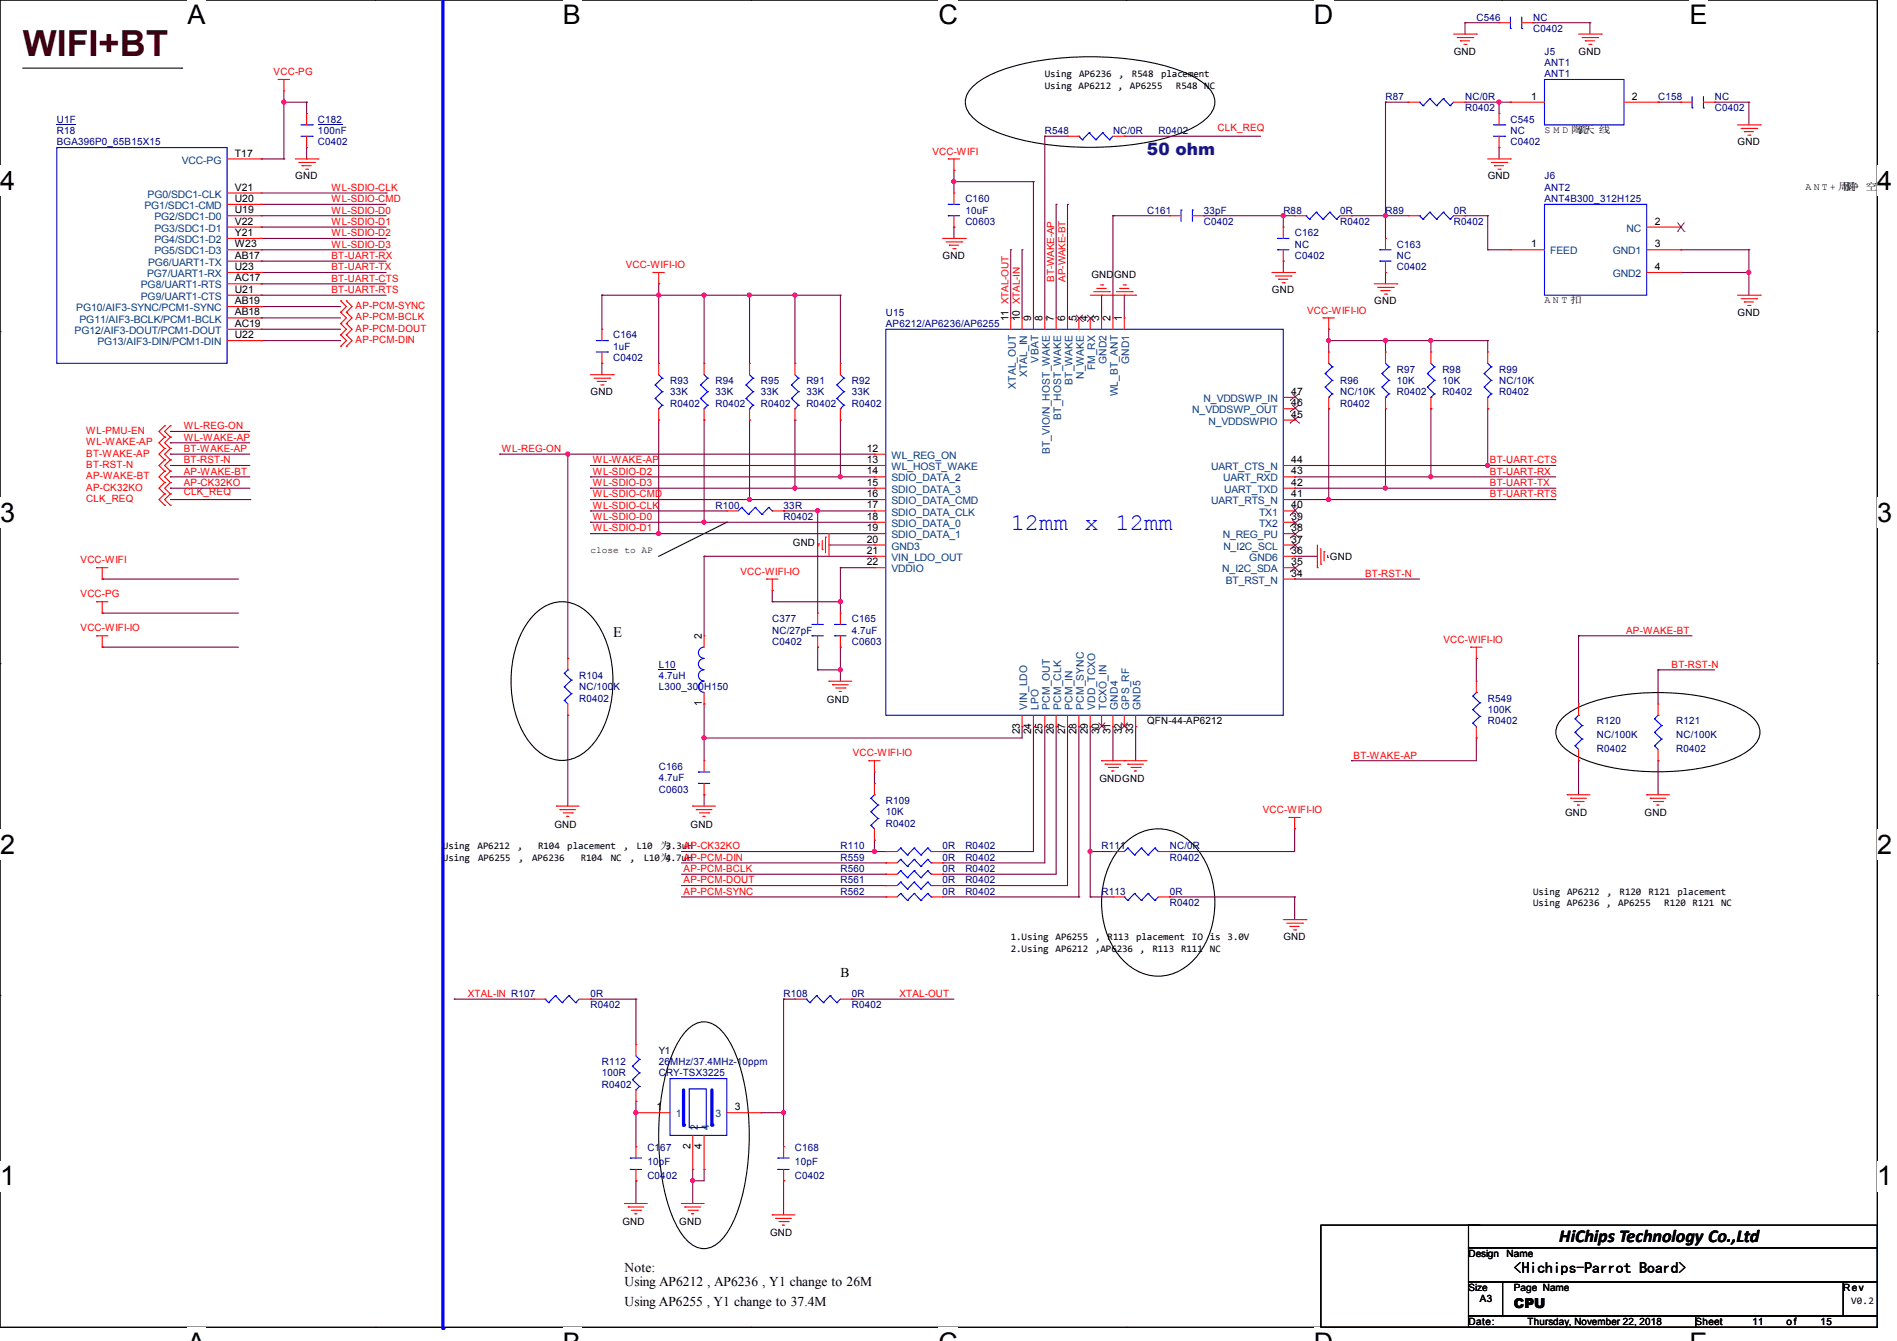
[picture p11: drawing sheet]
<svg xmlns="http://www.w3.org/2000/svg" width="297mm" height="210mm" viewBox="0 0 297 210" stroke-linecap="round" stroke-linejoin="round" font-family="sans-serif">
<defs><g id="words">
<text font-size="5.6" fill="#400000" x="3.6" y="8.8">WIFI+BT</text>
<g font-size="4.2">
<text x="29.4" y="3.8">A</text>
<text x="88.1" y="3.8">B</text>
<text x="146.9" y="3.8">C</text>
<text x="205.7" y="3.8">D</text>
<text x="264.5" y="3.8">E</text>
<text x="0" y="29.8">4</text>
<text x="293.9" y="29.8">4</text>
<text x="0" y="81.7">3</text>
<text x="293.9" y="81.7">3</text>
<text x="0" y="133.7">2</text>
<text x="293.9" y="133.7">2</text>
<text x="0" y="185.6">1</text>
<text x="293.9" y="185.6">1</text>
</g>
<g font-size="3.7" fill="#00f">
<text x="158.2" y="83">12mm x</text>
<text x="174.7" y="83">12mm</text>
</g>
<text font-size="2.8" x="244.1" y="194.6">HiChips Technology Co.,Ltd</text>
<text font-size="2.7" fill="#400080" x="179.6" y="24.3">50 ohm</text>
<text font-size="2.5" x="237" y="199.3">&lt;Hichips-Parrot Board&gt;</text>
<text font-size="2.3" x="96" y="99.8">E</text>
<g font-size="2.1">
<text x="131.6" y="153">B</text>
<text x="97.8" y="199.3">Note:</text>
<text x="97.8" y="201.5">Using AP6212 , AP6236 , Y1 change to 26M</text>
<text x="97.8" y="204.6">Using AP6255 , Y1 change to 37.4M</text>
<text x="237" y="204.9">CPU</text>
</g>
<g font-size="1.6" fill="#000080">
<text x="231.2" y="3.2">C546</text>
<text x="240" y="5">C0402</text>
<text x="240" y="3.2">NC</text>
<text x="241.8" y="8.6">J5</text>
<text x="241.8" y="10.3">ANT1</text>
<text x="216.9" y="15.7">R87</text>
<text x="229.4" y="15.7">NC/0R</text>
<text x="229.4" y="17.4">R0402</text>
<text x="241.8" y="12.1">ANT1</text>
<text x="259.6" y="15.7">C158</text>
<text x="268.5" y="17.4">C0402</text>
<text x="268.5" y="15.7">NC</text>
<text x="8.9" y="21">R18</text>
<text x="8.9" y="19.2">U1F</text>
<text x="8.9" y="22.8">BGA396P0_65B15X15</text>
<text x="49.8" y="19.2">C182</text>
<text x="49.8" y="21">100nF</text>
<text x="49.8" y="22.8">C0402</text>
<text x="163.6" y="21">R548</text>
<text x="174.3" y="21">NC/0R</text>
<text x="181.4" y="21">R0402</text>
<text x="236.5" y="19.2">C545</text>
<text x="236.5" y="22.8">C0402</text>
<text x="236.5" y="21">NC</text>
<text x="241.8" y="28.1">J6</text>
<text x="241.8" y="29.9">ANT2</text>
<text x="151.1" y="31.7">C160</text>
<text x="151.1" y="33.4">10uF</text>
<text x="151.1" y="35.2">C0603</text>
<text x="179.6" y="33.4">C161</text>
<text x="188.5" y="33.4">33pF</text>
<text x="188.5" y="35.2">C0402</text>
<text x="200.9" y="33.4">R88</text>
<text x="209.8" y="33.4">0R</text>
<text x="209.8" y="35.2">R0402</text>
<text x="216.9" y="33.4">R89</text>
<text x="227.6" y="33.4">0R</text>
<text x="227.6" y="35.2">R0402</text>
<text x="241.8" y="31.7">ANT4B300_312H125</text>
<text x="202.7" y="37">C162</text>
<text x="202.7" y="38.8">NC</text>
<text x="202.7" y="40.6">C0402</text>
<text x="218.7" y="38.8">C163</text>
<text x="218.7" y="40.6">NC</text>
<text x="218.7" y="42.3">C0402</text>
<text x="96" y="53">C164</text>
<text x="138.7" y="49.4">U15</text>
<text x="138.7" y="51.2">AP6212/AP6236/AP6255</text>
<text x="96" y="54.8">1uF</text>
<text x="96" y="56.6">C0402</text>
<text x="218.7" y="58.3">R97</text>
<text x="225.8" y="58.3">R98</text>
<text x="234.7" y="58.3">R99</text>
<text x="104.9" y="60.1">R93</text>
<text x="104.9" y="61.9">33K</text>
<text x="104.9" y="63.7">R0402</text>
<text x="112" y="60.1">R94</text>
<text x="112" y="61.9">33K</text>
<text x="112" y="63.7">R0402</text>
<text x="119.1" y="60.1">R95</text>
<text x="119.1" y="61.9">33K</text>
<text x="119.1" y="63.7">R0402</text>
<text x="126.2" y="60.1">R91</text>
<text x="126.2" y="61.9">33K</text>
<text x="126.2" y="63.7">R0402</text>
<text x="133.4" y="60.1">R92</text>
<text x="133.4" y="61.9">33K</text>
<text x="133.4" y="63.7">R0402</text>
<text x="209.8" y="60.1">R96</text>
<text x="209.8" y="61.9">NC/10K</text>
<text x="209.8" y="63.7">R0402</text>
<text x="218.7" y="60.1">10K</text>
<text x="218.7" y="61.9">R0402</text>
<text x="225.8" y="60.1">10K</text>
<text x="225.8" y="61.9">R0402</text>
<text x="234.7" y="60.1">NC/10K</text>
<text x="234.7" y="61.9">R0402</text>
<text x="112" y="79.7">R100</text>
<text x="122.7" y="79.7">33R</text>
<text x="122.7" y="81.4">R0402</text>
<text x="120.9" y="97.5">C377</text>
<text x="120.9" y="99.2">NC/27pF</text>
<text x="120.9" y="101">C0402</text>
<text x="133.4" y="97.5">C165</text>
<text x="133.4" y="99.2">4.7uF</text>
<text x="133.4" y="101">C0603</text>
<text x="90.7" y="106.3">R104</text>
<text x="103.1" y="104.6">L10</text>
<text x="103.1" y="106.3">4.7uH</text>
<text x="90.7" y="108.1">NC/100K</text>
<text x="90.7" y="109.9">R0402</text>
<text x="103.1" y="108.1">L300_300H150</text>
<text x="232.9" y="109.9">R549</text>
<text x="232.9" y="111.7">100K</text>
<text x="232.9" y="113.5">R0402</text>
<text x="250" y="113.5">R120</text>
<text x="262.4" y="113.5">R121</text>
<text x="250" y="115.6">NC/100K</text>
<text x="250" y="117.7">R0402</text>
<text x="262.4" y="115.6">NC/100K</text>
<text x="262.4" y="117.7">R0402</text>
<text x="103.1" y="120.6">C166</text>
<text x="103.1" y="122.3">4.7uF</text>
<text x="103.1" y="124.1">C0603</text>
<text x="138.7" y="125.9">R109</text>
<text x="138.7" y="127.7">10K</text>
<text x="138.7" y="129.5">R0402</text>
<text x="131.6" y="134.8">R559</text>
<text x="131.6" y="133">R110</text>
<text x="131.6" y="136.6">R560</text>
<text x="147.6" y="134.8">0R</text>
<text x="147.6" y="133">0R</text>
<text x="147.6" y="136.6">0R</text>
<text x="151.1" y="134.8">R0402</text>
<text x="151.1" y="133">R0402</text>
<text x="151.1" y="136.6">R0402</text>
<text x="172.5" y="133">R111</text>
<text x="183.1" y="133">NC/0R</text>
<text x="183.1" y="134.8">R0402</text>
<text x="131.6" y="138.3">R561</text>
<text x="131.6" y="140.1">R562</text>
<text x="147.6" y="138.3">0R</text>
<text x="147.6" y="140.1">0R</text>
<text x="151.1" y="138.3">R0402</text>
<text x="151.1" y="140.1">R0402</text>
<text x="172.5" y="140.1">R113</text>
<text x="183.1" y="140.1">0R</text>
<text x="183.1" y="141.9">R0402</text>
<text x="92.5" y="156.1">0R</text>
<text x="92.5" y="157.9">R0402</text>
<text x="122.7" y="156.1">R108</text>
<text x="133.4" y="156.1">0R</text>
<text x="133.4" y="157.9">R0402</text>
<text x="94.2" y="166.8">R112</text>
<text x="103.1" y="166.8">26MHz/37.4MHz-10ppm</text>
<text x="94.2" y="168.6">100R</text>
<text x="94.2" y="170.3">R0402</text>
<text x="103.1" y="168.6">CRY-TSX3225</text>
<text x="101.4" y="180.3">C167</text>
<text x="101.4" y="182.5">10pF</text>
<text x="101.4" y="184.6">C0402</text>
<text x="124.5" y="180.3">C168</text>
<text x="124.5" y="182.5">10pF</text>
<text x="124.5" y="184.6">C0402</text>
</g>
<g font-size="1.6" fill="#f00">
<text x="42.8" y="11.8">VCC-PG</text>
<text x="190.6" y="20.6">CLK_REQ</text>
<text x="51.9" y="29.9">WL-SDIO-CLK</text>
<text x="146" y="24.2">VCC-WIFI</text>
<text x="51.9" y="31.7">WL-SDIO-CMD</text>
<text x="51.9" y="33.4">WL-SDIO-D0</text>
<text x="51.9" y="35.2">WL-SDIO-D1</text>
<text x="51.9" y="37">WL-SDIO-D2</text>
<text x="51.9" y="38.8">WL-SDIO-D3</text>
<text x="51.9" y="40.6">BT-UART-RX</text>
<text x="98" y="42">VCC-WIFI-IO</text>
<text x="51.9" y="42.3">BT-UART-TX</text>
<text x="51.9" y="44.1">BT-UART-CTS</text>
<text x="51.9" y="45.9">BT-UART-RTS</text>
<text x="55.7" y="50.2">AP-PCM-BCLK</text>
<text x="55.7" y="48.4">AP-PCM-SYNC</text>
<text x="55.7" y="51.9">AP-PCM-DOUT</text>
<text x="55.7" y="53.7">AP-PCM-DIN</text>
<text x="204.7" y="49.1">VCC-WIFI-IO</text>
<text x="13.5" y="69.7">WL-WAKE-AP</text>
<text x="13.5" y="71.5">BT-WAKE-AP</text>
<text x="13.5" y="67.9">WL-PMU-EN</text>
<text x="28.8" y="67.2">WL-REG-ON</text>
<text x="28.8" y="69">WL-WAKE-AP</text>
<text x="28.8" y="70.8">BT-WAKE-AP</text>
<text x="78.6" y="70.8">WL-REG-ON</text>
<text x="13.5" y="76.8">AP-CK32KO</text>
<text x="13.5" y="75.1">AP-WAKE-BT</text>
<text x="13.5" y="73.3">BT-RST-N</text>
<text x="28.8" y="76.1">AP-CK32KO</text>
<text x="28.8" y="74.3">AP-WAKE-BT</text>
<text x="28.8" y="72.6">BT-RST-N</text>
<text x="28.8" y="77.5">CLK_REQ</text>
<text x="92.8" y="74.3">WL-SDIO-D2</text>
<text x="92.8" y="76.1">WL-SDIO-D3</text>
<text x="92.8" y="77.9">WL-SDIO-CMD</text>
<text x="92.8" y="72.6">WL-WAKE-AP</text>
<text x="233.3" y="76.1">BT-UART-TX</text>
<text x="233.3" y="74.3">BT-UART-RX</text>
<text x="233.3" y="72.6">BT-UART-CTS</text>
<text x="233.3" y="77.9">BT-UART-RTS</text>
<text x="13.5" y="78.6">CLK_REQ</text>
<text x="92.8" y="81.4">WL-SDIO-D0</text>
<text x="92.8" y="83.2">WL-SDIO-D1</text>
<text x="92.8" y="79.7">WL-SDIO-CLK</text>
<text x="12.6" y="88.2">VCC-WIFI</text>
<text x="12.6" y="93.6">VCC-PG</text>
<text x="115.9" y="90">VCC-WIFI-IO</text>
<text x="213.7" y="90.3">BT-RST-N</text>
<text x="12.6" y="98.9">VCC-WIFI-IO</text>
<text x="226" y="100.7">VCC-WIFI-IO</text>
<text x="254.6" y="99.2">AP-WAKE-BT</text>
<text x="261.7" y="104.6">BT-RST-N</text>
<text x="133.5" y="118.4">VCC-WIFI-IO</text>
<text x="211.9" y="118.8">BT-WAKE-AP</text>
<text x="197.7" y="127.3">VCC-WIFI-IO</text>
<text x="107" y="134.8">AP-PCM-DIN</text>
<text x="107" y="136.6">AP-PCM-BCLK</text>
<text x="107" y="133">AP-CK32KO</text>
<text x="107" y="140.1">AP-PCM-SYNC</text>
<text x="107" y="138.3">AP-PCM-DOUT</text>
<text x="73.2" y="156.1">XTAL-IN R107</text>
<text x="140.8" y="156.1">XTAL-OUT</text>
</g>
<g font-size="1.6">
<text x="227.6" y="8.6">GND</text>
<text x="247.2" y="8.6">GND</text>
<text x="163.6" y="12.1">Using</text>
<text x="163.6" y="13.9">Using AP6212 , AP6255</text>
<text x="168.9" y="12.1">AP6236</text>
<text x="175.2" y="12.1">,</text>
<text x="177.2" y="12.1">R548</text>
<text x="181.8" y="12.1">placement</text>
<text x="184.1" y="13.9">R548 NC</text>
<text x="239.7" y="15.6">1</text>
<text x="255.5" y="15.6">2</text>
<text x="241.8" y="20.8">S M D 陶天 线</text>
<text x="246.9" y="20.8">瓷</text>
<text x="272.1" y="22.8">GND</text>
<text x="36.8" y="24.5">T17</text>
<text x="36.8" y="29.8">V21</text>
<text x="46.2" y="28.1">GND</text>
<text x="232.9" y="28.1">GND</text>
<text x="282.7" y="29.7">A N T + 周净 空</text>
<text x="288.5" y="29.7">围</text>
<text x="36.8" y="33.4">U19</text>
<text x="36.8" y="35.2">V22</text>
<text x="36.8" y="31.6">U20</text>
<text x="259.1" y="35.2">2</text>
<text x="36.8" y="37">Y21</text>
<text x="36.8" y="38.7">W23</text>
<text x="36.8" y="40.5">AB17</text>
<text x="147.6" y="40.6">GND</text>
<text x="239.7" y="38.7">1</text>
<text x="259.1" y="38.7">3</text>
<text x="36.8" y="44.1">AC17</text>
<text x="36.8" y="45.8">U21</text>
<text x="36.8" y="42.3">U23</text>
<text x="36.8" y="47.6">AB19</text>
<text x="170.9" y="43.6">GND</text>
<text x="174.4" y="43.6">GND</text>
<text x="199.1" y="45.9">GND</text>
<text x="215.2" y="47.7">GND</text>
<text x="241.8" y="47.5">A N T 扣</text>
<text x="259.1" y="42.3">4</text>
<text x="36.8" y="49.4">AB18</text>
<text x="36.8" y="51.2">AC19</text>
<text x="36.8" y="53">U22</text>
<text x="157.9" y="50.3" transform="rotate(-90 157.9 50.3)">11 XTAL-OUT</text>
<text x="159.7" y="50.3" transform="rotate(-90 159.7 50.3)">10 XTAL-IN</text>
<text x="161.4" y="50.3" transform="rotate(-90 161.4 50.3)">9</text>
<text x="163.2" y="50.3" transform="rotate(-90 163.2 50.3)">8</text>
<text x="165" y="50.3" transform="rotate(-90 165 50.3)">7</text>
<text x="166.8" y="50.3" transform="rotate(-90 166.8 50.3)">6</text>
<text x="168.5" y="50.3" transform="rotate(-90 168.5 50.3)">5</text>
<text x="170.3" y="50.3" transform="rotate(-90 170.3 50.3)">4</text>
<text x="172.1" y="50.3" transform="rotate(-90 172.1 50.3)">3</text>
<text x="173.9" y="50.3" transform="rotate(-90 173.9 50.3)">2</text>
<text x="175.7" y="50.3" transform="rotate(-90 175.7 50.3)">1</text>
<text x="272.1" y="49.4">GND</text>
<text x="92.5" y="61.9">GND</text>
<text x="202.2" y="65.4">45</text>
<text x="202.2" y="63.6">46</text>
<text x="202.2" y="61.8">47</text>
<text x="135.7" y="70.7">12</text>
<text x="135.7" y="72.5">13</text>
<text x="135.7" y="74.3">14</text>
<text x="135.7" y="77.9">16</text>
<text x="135.7" y="76.1">15</text>
<text x="202.2" y="76.1">42</text>
<text x="202.2" y="74.3">43</text>
<text x="202.2" y="77.9">41</text>
<text x="202.2" y="72.5">44</text>
<text x="135.7" y="81.4">18</text>
<text x="135.7" y="79.6">17</text>
<text x="135.7" y="83.2">19</text>
<text x="202.2" y="81.4">39</text>
<text x="202.2" y="83.2">38</text>
<text x="202.2" y="79.6">40</text>
<text x="124.1" y="85.6">GND</text>
<text x="135.7" y="88.5">22</text>
<text x="135.7" y="85">20</text>
<text x="135.7" y="86.7">21</text>
<text x="202.2" y="85">37</text>
<text x="202.2" y="88.5">35</text>
<text x="202.2" y="86.7">36</text>
<text x="208.2" y="87.7">GND</text>
<text x="202.2" y="90.3">34</text>
<text x="109.9" y="100.1" transform="rotate(-90 109.9 100.1)">2</text>
<text x="109.9" y="110.6" transform="rotate(-90 109.9 110.6)">1</text>
<text x="129.5" y="110.1">GND</text>
<text x="179.6" y="113.5">QFN-44-AP6212</text>
<text x="159.7" y="115" transform="rotate(-90 159.7 115)">23</text>
<text x="161.4" y="115" transform="rotate(-90 161.4 115)">24</text>
<text x="163.2" y="115" transform="rotate(-90 163.2 115)">25</text>
<text x="165" y="115" transform="rotate(-90 165 115)">26</text>
<text x="166.8" y="115" transform="rotate(-90 166.8 115)">27</text>
<text x="168.5" y="115" transform="rotate(-90 168.5 115)">28</text>
<text x="170.3" y="115" transform="rotate(-90 170.3 115)">29</text>
<text x="172.1" y="115" transform="rotate(-90 172.1 115)">30</text>
<text x="173.9" y="115" transform="rotate(-90 173.9 115)">31</text>
<text x="175.7" y="115" transform="rotate(-90 175.7 115)">32</text>
<text x="177.4" y="115" transform="rotate(-90 177.4 115)">33</text>
<text x="172.1" y="122.5">GNDGND</text>
<text x="86.8" y="129.6">GND</text>
<text x="108.1" y="129.6">GND</text>
<text x="245" y="127.8">GND</text>
<text x="257.5" y="127.8">GND</text>
<text x="69.3" y="133">Using</text>
<text x="69.3" y="134.8">Using</text>
<text x="74.8" y="133">AP6212</text>
<text x="74.8" y="134.8">AP6255</text>
<text x="81" y="133">,</text>
<text x="81.2" y="134.8">,</text>
<text x="83.3" y="134.8">AP6236</text>
<text x="84.2" y="133">R104</text>
<text x="88.8" y="133">placement</text>
<text x="90.9" y="134.8">R104</text>
<text x="95.6" y="134.8">NC</text>
<text x="97.6" y="133">,</text>
<text x="98.6" y="134.8">,</text>
<text x="99.7" y="133">L10</text>
<text x="100.8" y="134.8">L10为</text>
<text x="103.4" y="133">为</text>
<text x="104.2" y="134.8">4.7uH</text>
<text x="104.2" y="133">3.3uH</text>
<text x="240" y="140.1">Using AP6212</text>
<text x="240" y="141.9">Using AP6236 , AP6255</text>
<text x="251.6" y="140.1">,</text>
<text x="253.6" y="140.1">R120</text>
<text x="258.1" y="140.1">R121</text>
<text x="260.6" y="141.9">R120 R121 NC</text>
<text x="262.6" y="140.1">placement</text>
<text x="158.2" y="147.2">1.Using AP6255 , R113 placement IO is 3.0V</text>
<text x="158.2" y="149">2.Using AP6212 ,AP6236 , R113 R111</text>
<text x="189.4" y="149">NC</text>
<text x="200.9" y="147.2">GND</text>
<text x="102.8" y="173.9">1</text>
<text x="115" y="173.9">3</text>
<text x="108.1" y="179.9" transform="rotate(-90 108.1 179.9)">2</text>
<text x="109.9" y="179.9" transform="rotate(-90 109.9 179.9)">4</text>
<text x="97.5" y="191.9">GND</text>
<text x="106.3" y="191.9">GND</text>
<text x="120.6" y="193.6">GND</text>
<text x="229.9" y="196.9">Design</text>
<text x="235.9" y="196.9">Name</text>
<text x="229.9" y="202.2">Size</text>
<text x="231.7" y="204">A3</text>
<text x="237" y="202.2">Page Name</text>
<text x="288.6" y="202.2">Rev</text>
<text x="229.9" y="207.5">Date:</text>
<text x="239.2" y="207.5">Thursday, November 22, 2018</text>
<text x="265.5" y="207.5">Sheet</text>
<text x="274.4" y="207.5">11</text>
<text x="279.7" y="207.5">o f</text>
<text x="285" y="207.5">15</text>
<text x="289.8" y="204.1">V0.2</text>
</g>
<g font-size="1.6" fill="#004080">
<text x="28.5" y="25.6">VCC-PG</text>
<text x="22.6" y="32.7">PG1/SDC1-CMD</text>
<text x="23.1" y="30.9">PG0/SDC1-CLK</text>
<text x="24.2" y="34.5">PG2/SDC1-D0</text>
<text x="23.2" y="41.6">PG6/UART1-TX</text>
<text x="24.2" y="36.3">PG3/SDC1-D1</text>
<text x="24.2" y="38.1">PG4/SDC1-D2</text>
<text x="24.2" y="39.8">PG5/SDC1-D3</text>
<text x="242.7" y="39.8">FEED</text>
<text x="252.5" y="39.8">GND1</text>
<text x="254.7" y="36.3">NC</text>
<text x="22.1" y="45.2">PG8/UART1-RTS</text>
<text x="22.1" y="46.9">PG9/UART1-CTS</text>
<text x="23" y="43.4">PG7/UART1-RX</text>
<text x="252.5" y="43.4">GND2</text>
<text x="11.7" y="52.3">PG12/AIF3-DOUT/PCM1-DOUT</text>
<text x="11.9" y="48.7">PG10/AIF3-SYNC/PCM1-SYNC</text>
<text x="12.4" y="50.5">PG11/AIF3-BCLK/PCM1-BCLK</text>
<text x="15.2" y="54.1">PG13/AIF3-DIN/PCM1-DIN</text>
<text x="160.8" y="59.1" transform="rotate(-90 160.8 59.1)">XTAL_IN</text>
<text x="162.6" y="56.8" transform="rotate(-90 162.6 56.8)">VBAT</text>
<text x="169.7" y="59.4" transform="rotate(-90 169.7 59.4)">N_WAKE</text>
<text x="171.5" y="58" transform="rotate(-90 171.5 58)">FM_RX</text>
<text x="173.2" y="57" transform="rotate(-90 173.2 57)">GND2</text>
<text x="176.8" y="57" transform="rotate(-90 176.8 57)">GND1</text>
<text x="159" y="60.9" transform="rotate(-90 159 60.9)">XTAL_OUT</text>
<text x="166.1" y="65.7" transform="rotate(-90 166.1 65.7)">BT_HOST_WAKE</text>
<text x="167.9" y="60.3" transform="rotate(-90 167.9 60.3)">BT_WAKE</text>
<text x="175" y="62.1" transform="rotate(-90 175 62.1)">WL_BT_ANT</text>
<text x="186.7" y="64.7">N_VDDSWP_OUT</text>
<text x="188.4" y="63">N_VDDSWP_IN</text>
<text x="139.6" y="71.8">WL_REG_ON</text>
<text x="164.4" y="71.1" transform="rotate(-90 164.4 71.1)">BT_VIO/N_HOST_WAKE</text>
<text x="189.2" y="66.5">N_VDDSWPIO</text>
<text x="139.6" y="73.6">WL_HOST_WAKE</text>
<text x="139.6" y="75.4">SDIO_DATA_2</text>
<text x="139.6" y="77.2">SDIO_DATA_3</text>
<text x="189.6" y="73.6">UART_CTS_N</text>
<text x="191.5" y="75.4">UART_RXD</text>
<text x="191.7" y="77.2">UART_TXD</text>
<text x="139.6" y="82.5">SDIO_DATA_0</text>
<text x="139.6" y="80.7">SDIO_DATA_CLK</text>
<text x="139.6" y="79">SDIO_DATA_CMD</text>
<text x="189.6" y="79">UART_RTS_N</text>
<text x="197.1" y="82.5">TX2</text>
<text x="197.1" y="80.7">TX1</text>
<text x="139.6" y="89.6">VDDIO</text>
<text x="139.6" y="84.3">SDIO_DATA_1</text>
<text x="139.6" y="86.1">GND3</text>
<text x="139.6" y="87.8">VIN_LDO_OUT</text>
<text x="191.4" y="89.6">N_I2C_SDA</text>
<text x="191.4" y="84.3">N_REG_PU</text>
<text x="191.5" y="86.1">N_I2C_SCL</text>
<text x="195.6" y="87.8">GND6</text>
<text x="191.9" y="91.4">BT_RST_N</text>
<text x="160.8" y="111.1" transform="rotate(-90 160.8 111.1)">VIN_LDO</text>
<text x="162.6" y="111.1" transform="rotate(-90 162.6 111.1)">LPO</text>
<text x="164.4" y="111.1" transform="rotate(-90 164.4 111.1)">PCM_OUT</text>
<text x="166.1" y="111.1" transform="rotate(-90 166.1 111.1)">PCM_CLK</text>
<text x="167.9" y="111.1" transform="rotate(-90 167.9 111.1)">PCM_IN</text>
<text x="169.7" y="111.1" transform="rotate(-90 169.7 111.1)">PCM_SYNC</text>
<text x="171.5" y="111.1" transform="rotate(-90 171.5 111.1)">VDD_TCXO</text>
<text x="173.2" y="111.1" transform="rotate(-90 173.2 111.1)">TCXO_IN</text>
<text x="175" y="111.1" transform="rotate(-90 175 111.1)">GND4</text>
<text x="176.8" y="111.1" transform="rotate(-90 176.8 111.1)">GPS_RF</text>
<text x="178.6" y="111.1" transform="rotate(-90 178.6 111.1)">GND5</text>
<text x="105.8" y="175">1</text>
<text x="109.2" y="176.9" transform="rotate(-90 109.2 176.9)">2</text>
<text x="111" y="176.9" transform="rotate(-90 111 176.9)">4</text>
<text x="112" y="175">3</text>
</g>
<text font-size="1.6" fill="#000040" x="103.1" y="165">Y1</text>
<g font-size="1.5" fill="#f00">
<text x="165" y="44.1" transform="rotate(-90 165 44.1)">BT-WAKE-AP</text>
<text x="166.8" y="44.1" transform="rotate(-90 166.8 44.1)">AP-WAKE-BT</text>
</g>
<text font-size="1.5" x="92.5" y="86.6">close to AP</text>
</g></defs>
<path d="M0 0h293.9v207.9h-293.9z" fill="none" stroke="#000" stroke-width=".17"/>
<g fill="#fff">
<path d="M29.3 0h2.9v4.7h-2.9z"/>
<path d="M29.3 207.9h2.9v2.1h-2.9z"/>
</g>
<path d="M58.8 0h.1M58.8 207.9h.1" fill="none" stroke="#000" stroke-width=".17"/>
<g fill="#fff">
<path d="M88.1 0h2.9v4.7h-2.9z"/>
<path d="M88.1 207.9h2.9v2.1h-2.9z"/>
</g>
<path d="M117.6 0h.1M117.6 207.9h.1" fill="none" stroke="#000" stroke-width=".17"/>
<g fill="#fff">
<path d="M146.9 0h3.1v4.7h-3.1z"/>
<path d="M146.9 207.9h3.1v2.1h-3.1z"/>
</g>
<path d="M176.3 0h.1M176.3 207.9h.1" fill="none" stroke="#000" stroke-width=".17"/>
<g fill="#fff">
<path d="M205.7 0h3v4.7h-3z"/>
<path d="M205.7 207.9h3v2.1h-3z"/>
</g>
<path d="M235.1 0h.1M235.1 207.9h.1" fill="none" stroke="#000" stroke-width=".17"/>
<g fill="#fff">
<path d="M264.5 0h2.8v4.7h-2.8z"/>
<path d="M264.5 207.9h2.8v2.1h-2.8z"/>
<path d="M0 26h2.4v4.7h-2.4z"/>
<path d="M293.9 26h2.4v4.7h-2.4z"/>
<path d="M0 77.9h2.4v4.7h-2.4z"/>
<path d="M293.9 77.9h2.4v4.7h-2.4z"/>
</g>
<path d="M0 51.9h.1M293.9 51.9h.1" fill="none" stroke="#000" stroke-width=".17"/>
<g fill="#fff">
<path d="M0 129.9h2.4v4.7h-2.4z"/>
<path d="M293.9 129.9h2.4v4.7h-2.4z"/>
</g>
<path d="M0 103.9h.1M293.9 103.9h.1" fill="none" stroke="#000" stroke-width=".17"/>
<g fill="#fff">
<path d="M0 181.8h2.4v4.8h-2.4z"/>
<path d="M293.9 181.8h2.4v4.8h-2.4z"/>
</g>
<path d="M0 155.9h.1M293.9 155.9h.1" fill="none" stroke="#000" stroke-width=".17"/>
<path d="M69.3 0v208" fill="none" stroke="#00f" stroke-width=".51"/>
<circle cx="69.3" cy="208" r=".25" fill="#00f"/>
<g fill="none" stroke="#000" stroke-width=".17">
<path d="M3.6 10.7h24.8M28.4 10.7h.1M152.1 13.7a15 15 0 0 1 7-3.4 48.5 48.5 0 0 1 24.7 .4 10.9 10.9 0 0 1 6 3.8 2.93 2.93 0 0 1-.6 3.7 15 15 0 0 1-7 3.5 48.5 48.5 0 0 1-24.6-.5 10.9 10.9 0 0 1-6-3.7 2.93 2.93 0 0 1 .5-3.8zM83.4 96.5a5.8 5.8 0 0 1 9.1 0 15.7 15.7 0 0 1 3.4 11.7 13.7 13.7 0 0 1-4.2 9.4 5.7 5.7 0 0 1-8.3-.7 15.7 15.7 0 0 1-3.3-11.8 14.9 14.9 0 0 1 3.3-8.6zM113.8 81.8h.1M113.8 81.8l-10.7 5.3M244.5 112.6a13.4 13.4 0 0 1 6.5-3.2 36.7 36.7 0 0 1 19.9 .9 9 9 0 0 1 4.2 2.9 2.73 2.73 0 0 1-.5 3.6 13.4 13.4 0 0 1-6.5 3.1 36.7 36.7 0 0 1-19.8-.9 9 9 0 0 1-4.3-2.9 2.73 2.73 0 0 1 .5-3.5zM176.3 131.9a7.3 7.3 0 0 1 10.9 .8 14 14 0 0 1 0 17.3 7.4 7.4 0 0 1-11.8 0 14 14 0 0 1 0-17.3zM107.3 161.6a3.5 3.5 0 0 1 5.8 0 18.4 18.4 0 0 1 3.6 8.8 40.4 40.4 0 0 1-1.2 19.3 9.9 9.9 0 0 1-3.8 5.4 3.4 3.4 0 0 1-4.4-1.1 18.4 18.4 0 0 1-3.5-8.9 40.4 40.4 0 0 1 1.2-19.2 13.4 13.4 0 0 1 2.3-4.3zM229.9 191.9h64v3.5h-64zM229.9 195.4h64v5.3h-64zM231.7 191.9h-24.9v16h24.9"/>
<path d="M229.9 200.7h5.3v5.4h-5.3zM229.9 206.1h35.6v1.8h-35.6zM235.2 200.7h53.4v5.4h-53.4zM265.5 206.1h28.4v1.8h-28.4zM288.6 200.7h5.3v5.4h-5.3z"/>
</g>
<g fill="none" stroke="#800040" stroke-width=".17">
<path d="M44.4 16h.1M44.4 16h3.6M44.4 14.2v10.7M48 16h.1M48 16v1.8M216.9 16h.1M216.9 16v21.3M216.9 16h3.6M229.4 3.6h.1M229.4 5.3h.1M229.4 16h7.1M229.4 3.6h5.3"/>
<path d="M229.4 3.6v1.7M234.7 16h.1M234.7 16v1.8M236.5 16h.1M240 3.6h.1M240 3.6h8.9M248.9 3.6h.1M248.9 3.6v1.7M259.6 16h.1M259.6 16h3.5M268.5 16h.1M268.5 16h5.3"/>
<path d="M273.8 16h.1M273.8 16v3.6M40.9 32h.1M40.9 33.8h.1M40.9 35.6h.1M40.9 37.3h.1M40.9 39.1h.1M40.9 24.9h.1M40.9 33.8h19.6M40.9 30.2h19.6M40.9 32h19.6M40.9 35.6h19.6"/>
<path d="M40.9 37.3h19.6M40.9 39.1h19.6M40.9 24.9h3.5M44.4 24.9h.1M48 24.9h.1M48 23.1v1.8M60.5 30.2h.1M149.4 28.4h.1M149.4 26.7h.1M149.4 35.6h.1M149.4 26.7v3.5M149.4 35.6v1.7"/>
<path d="M149.4 28.4h12.4M158.2 39.1h.1M158.2 39.1v10.7M160 39.1h.1M160 39.1v10.7M161.8 28.4h.1M161.8 28.4v21.4M163.6 21.3h.1M163.6 21.3v28.5M163.6 21.3h3.5M165.4 32h.1M165.4 32v17.8"/>
<path d="M167.1 32h.1M167.1 32v17.8M174.2 33.8h.1M174.2 33.8h8.9M174.2 33.8v16M176 21.3h.1M176 21.3h21.4M188.5 33.8h.1M188.5 33.8h14.2M200.9 33.8h.1M200.9 33.8v1.8M211.6 33.8h.1"/>
<path d="M211.6 33.8h8.9M216.9 33.8h.1M229.4 33.8h.1M229.4 33.8h3.5M232.9 33.8h.1M232.9 39.1h.1M232.9 33.8v5.3M232.9 39.1h3.6M234.7 23.1h.1M234.7 23.1v1.8M263.1 39.1h.1M263.1 39.1h10.7"/>
<path d="M273.8 39.1h.1M273.8 39.1v7.1M40.9 48h.1M40.9 49.8h.1M40.9 40.9h.1M40.9 42.7h.1M40.9 44.4h.1M40.9 46.2h.1M40.9 51.6h.1M40.9 53.3h.1M40.9 46.2h19.6M40.9 53.3h12.4"/>
<path d="M40.9 48h12.4M40.9 49.8h12.4M40.9 40.9h19.6M40.9 42.7h19.6M40.9 44.4h19.6M40.9 51.6h12.4M94.2 46.2h.1M94.2 56.9h.1M94.2 46.2h37.4M94.2 46.2v5.4M94.2 56.9v1.8M103.1 44.4h.1"/>
<path d="M103.1 46.2h.1M103.1 44.4v12.5M110.2 46.2h.1M110.2 46.2v10.7M117.3 46.2h.1M117.3 46.2v10.7M124.5 46.2h.1M124.5 46.2v10.7M131.6 46.2h.1M131.6 46.2v10.7M172.5 46.2h.1M172.5 46.2v3.6"/>
<path d="M176 46.2h.1M176 46.2v3.6M200.9 40.9h.1M200.9 40.9v1.8M208 51.6h.1M208 53.3h.1M208 51.6v3.5M208 53.3h24.9M216.9 42.7h.1M216.9 53.3h.1M216.9 42.7v1.7M216.9 53.3v1.8"/>
<path d="M224 53.3h.1M224 53.3v1.8M232.9 53.3h.1M232.9 53.3v1.8M263.1 42.7h.1M263.1 42.7h10.7M273.8 42.7h.1M26.7 76.5h.1M26.7 74.7h.1M26.7 72.9h.1M26.7 67.6h.1M26.7 69.3h.1"/>
<path d="M26.7 71.1h.1M26.7 71.1h12.4M26.7 76.5h12.4M26.7 74.7h12.4M26.7 72.9h12.4M26.7 78.2h12.4M26.7 67.6h12.4M26.7 69.3h12.4M39.1 78.2h.1M78.2 71.1h.1M78.2 71.1h58.7M88.9 71.1h.1"/>
<path d="M88.9 71.1v32M92.5 74.7h.1M92.5 76.5h.1M92.5 78.2h.1M92.5 72.9h.1M92.5 76.5h44.4M92.5 74.7h44.4M92.5 72.9h44.4M92.5 78.2h44.4M103.1 65.8h.1M103.1 65.8v17.8M110.2 65.8h.1"/>
<path d="M110.2 65.8v16M117.3 65.8h.1M117.3 78.2h.1M117.3 65.8v12.4M124.5 65.8h.1M124.5 76.5h.1M124.5 65.8v10.7M131.6 65.8h.1M131.6 74.7h.1M131.6 65.8v8.9M202.7 78.2h.1M202.7 76.5h.1"/>
<path d="M202.7 72.9h.1M202.7 74.7h.1M202.7 76.5h40.9M202.7 74.7h40.9M202.7 72.9h40.9M202.7 78.2h40.9M208 78.2h.1M208 64h.1M208 64v14.2M216.9 76.5h.1M216.9 64h.1M216.9 64v12.5"/>
<path d="M224 74.7h.1M224 64h.1M224 64v10.7M232.9 72.9h.1M232.9 64h.1M232.9 64v8.9M16 96h.1M16 90.7h.1M16 90.7h21.3M16 96h21.3M92.5 81.8h.1M92.5 83.6h.1"/>
<path d="M92.5 80h.1M92.5 81.8h44.4M92.5 83.6h44.4M92.5 80h21.3M103.1 83.6h.1M110.2 87.1h.1M110.2 81.8h.1M110.2 87.1h26.7M110.2 87.1v12.5M120.9 92.5h.1M120.9 94.2h.1M120.9 92.5v1.7"/>
<path d="M120.9 94.2h10.7M122.7 80h.1M122.7 80h14.2M128 80h.1M128 80v16M129.8 85.3h.1M129.8 85.3h7.1M131.6 94.2h.1M131.6 88.9h.1M131.6 88.9v7.1M131.6 88.9h5.3M202.7 87.1h.1"/>
<path d="M202.7 90.7h.1M202.7 87.1h3.5M202.7 90.7h19.5M247.1 99.6h.1M247.1 99.6v10.6M247.1 99.6h17.8M16 101.3h.1M16 101.3h21.3M88.9 112h.1M88.9 112v14.2M110.2 115.6h.1M110.2 110.2h.1"/>
<path d="M110.2 110.2v8.9M128 101.3h.1M128 104.9h.1M128 104.9h3.6M128 101.3v3.6M131.6 101.3h.1M131.6 104.9h.1M131.6 101.3v5.4M160 113.8h.1M160 113.8v1.8h-49.8M161.8 113.8h.1M161.8 113.8v19.5h-14.2"/>
<path d="M163.6 113.8h.1M163.6 113.8v21.3h-16M165.4 113.8h.1M165.4 113.8v23.1h-17.8M167.1 113.8h.1M167.1 113.8v24.9h-19.5M168.9 113.8h.1M168.9 113.8v26.7M170.7 113.8h.1M170.7 113.8v26.7M174.2 113.8h.1M174.2 113.8v5.3"/>
<path d="M177.8 113.8h.1M177.8 113.8v5.3M211.6 119.1h.1M231.1 103.1h.1M231.1 115.6h.1M231.1 103.1v3.6M231.1 115.6v3.5h-19.5M247.1 119.1h.1M247.1 119.1v5.4M259.6 119.1h.1M259.6 104.9h.1M259.6 104.9v5.3"/>
<path d="M259.6 119.1v5.4M259.6 104.9h8.9M106.7 138.7h32M106.7 135.1h32M106.7 136.9h32M106.7 133.3h32M110.2 124.5h.1M110.2 124.5v1.7M136.9 131.6h.1M136.9 133.3h.1M136.9 122.7h.1M136.9 120.9v1.8"/>
<path d="M136.9 131.6v1.7M138.7 138.7h.1M138.7 135.1h.1M138.7 136.9h.1M138.7 133.3h.1M147.6 133.3h.1M147.6 135.1h.1M147.6 136.9h.1M147.6 138.7h.1M170.7 133.3h.1M170.7 133.3h3.5M183.1 133.3h.1"/>
<path d="M202.7 129.8h.1M202.7 129.8v3.5h-19.6M71.1 156.5h.1M71.1 156.5h12.5M92.5 156.5h.1M92.5 156.5h7.1M99.6 156.5h.1M99.6 156.5v7.1M106.7 140.5h32M122.7 156.5h.1M122.7 156.5v23.1M122.7 156.5h1.8"/>
<path d="M133.3 156.5h.1M133.3 156.5h16.1M138.7 140.5h.1M147.6 140.5h21.3M168.9 140.5h.1M170.7 140.5h.1M170.7 140.5h3.5M183.1 140.5h.1M183.1 140.5h19.6M202.7 140.5h.1M202.7 140.5v3.5M99.6 174.2h.1"/>
<path d="M99.6 172.5h.1M99.6 172.5v7.1M119.1 174.2h.1M119.1 174.2h3.6M122.7 174.2h.1M99.6 184.9h.1M99.6 184.9v3.6M108.5 183.1h.1M108.5 184.9h.1M108.5 183.1v5.4M110.2 183.1h.1M110.2 183.1v1.8h-1.7"/>
<path d="M122.7 184.9h.1M122.7 184.9v5.3"/>
</g>
<g fill="#f0f" stroke="#f0f" stroke-width=".17">
<circle cx="216.9" cy="76.4" r=".32"/>
<circle cx="208" cy="78.2" r=".32"/>
<circle cx="131.6" cy="74.7" r=".32"/>
<circle cx="124.4" cy="76.4" r=".32"/>
<circle cx="110.2" cy="81.8" r=".32"/>
<circle cx="103.1" cy="83.5" r=".32"/>
<circle cx="117.3" cy="78.2" r=".32"/>
<circle cx="170.7" cy="133.3" r=".32"/>
<circle cx="88.9" cy="71.1" r=".32"/>
<circle cx="122.7" cy="174.2" r=".32"/>
<circle cx="136.9" cy="133.3" r=".32"/>
<circle cx="124.4" cy="46.2" r=".32"/>
<circle cx="232.9" cy="72.9" r=".32"/>
<circle cx="99.5" cy="174.2" r=".32"/>
<circle cx="224" cy="74.7" r=".32"/>
<circle cx="110.2" cy="115.5" r=".32"/>
<circle cx="131.6" cy="104.9" r=".32"/>
<circle cx="200.9" cy="33.8" r=".32"/>
<circle cx="149.3" cy="28.4" r=".32"/>
<circle cx="208" cy="53.3" r=".32"/>
<circle cx="224" cy="53.3" r=".32"/>
<circle cx="216.9" cy="53.3" r=".32"/>
<circle cx="216.9" cy="33.8" r=".32"/>
<circle cx="273.8" cy="42.7" r=".32"/>
<circle cx="44.4" cy="16" r=".32"/>
<circle cx="117.3" cy="46.2" r=".32"/>
<circle cx="103.1" cy="46.2" r=".32"/>
<circle cx="110.2" cy="46.2" r=".32"/>
<circle cx="131.6" cy="94.2" r=".32"/>
<circle cx="128" cy="80" r=".32"/>
<circle cx="108.4" cy="184.9" r=".32"/>
<circle cx="234.7" cy="16" r=".32"/>
</g>
<g fill="none" stroke="#f00" stroke-width=".17">
<path d="M43.6 12.4h.1M43.6 12.4h1.7M44.4 14.2h.1M44.4 12.4v1.8M227.6 5.3h3.5M228.1 5.9h2.5M228.6 6.4h.1M228.6 6.4h1.5M229.2 6.9h.3M229.5 6.9h.1M230.6 5.9h.1M231.1 5.3h.1"/>
<path d="M247.1 5.3h3.6M247.7 5.9h2.4M248.2 6.4h.1M248.2 6.4h1.4M248.8 6.9h.3M249.1 6.9h.1M250.1 5.9h.1M250.7 5.3h.1M272 19.6h3.6M275.6 19.6h.1M46.2 24.9h3.6M46.8 25.4h2.4"/>
<path d="M47.3 26h.1M47.3 26h1.4M47.8 26.5h.4M48.2 26.5h.1M49.2 25.4h.1M49.8 24.9h.1M147.6 37.3h3.5M148.1 37.9h2.5M148.5 24.9h.1M148.5 24.9h1.7M148.6 38.4h.1M148.6 38.4h1.5"/>
<path d="M149.2 38.9h.3M149.4 26.7h.1M149.4 35.6h.1M149.4 30.2h.1M149.4 24.9v1.8M149.4 30.2v1.8M149.4 33.8v1.8M149.5 38.9h.1M150.6 37.9h.1M151.1 37.3h.1M232.9 24.9h3.6M233.5 25.4h2.4"/>
<path d="M234 26h.1M234 26h1.4M234.5 26.5h.4M234.9 26.5h.1M235.9 25.4h.1M236.5 24.9h.1M272.6 20.1h2.4M273.1 20.6h.1M273.1 20.6h1.4M273.6 21.2h.4M274 21.2h.1M275 20.1h.1"/>
<path d="M53.3 50.7h.1M53.3 48.9h.1M53.3 47.1h.1M53.3 52.5h.1M53.3 54.2h.1M53.3 47.1l.9 .9-.9 .9M53.3 48.9l.9 .9-.9 .9M53.3 50.7l.9 .9-.9 .9M53.3 52.5l.9 .8-.9 .9M54.2 50.7h.1M54.2 48.9h.1M54.2 47.1h.1"/>
<path d="M54.2 52.5h.1M54.2 54.2h.1M54.2 48.9l.9 .9-.9 .9M54.2 47.1l.9 .9-.9 .9M54.2 50.7l.9 .9-.9 .9M54.2 52.5l.9 .8-.9 .9M92.5 58.7h3.5M93 59.2h2.5M93.5 59.7h.1M93.5 59.7h1.5M95.5 59.2h.1M96 58.7h.1"/>
<path d="M102.2 42.7h.1M102.2 42.7h1.8M103.1 44.4h.1M103.1 42.7v1.7M117.3 56.9h.1M117.3 56.9v1.8M158.2 49.8h.1M158.2 49.8v1.8M160 49.8h.1M160 49.8v1.8M161.8 49.8h.1M161.8 49.8v1.8"/>
<path d="M163.6 49.8h.1M163.6 49.8v1.8M165.4 49.8h.1M165.4 49.8v1.8M167.1 49.8h.1M167.1 49.8v1.8M168.9 49.8h.1M168.9 49.8v1.8M170.7 49.8h.1M170.7 46.2h7.1M170.7 49.8v1.8M171.2 45.7h2.5"/>
<path d="M171.7 45.2h.1M171.7 45.2h1.5M172.3 44.6h.3M172.5 49.8h.1M172.5 49.8v1.8M172.6 44.6h.1M173.7 45.7h.1M174.2 46.2h.1M174.2 49.8h.1M174.2 49.8v1.8M174.8 45.7h2.4M175.3 45.2h.1"/>
<path d="M175.3 45.2h1.4M175.9 44.6h.3M176 49.8h.1M176 49.8v1.8M176.2 44.6h.1M177.2 45.7h.1M177.8 46.2h.1M199.1 42.7h3.6M199.7 43.2h2.4M200.2 43.7h.1M200.2 43.7h1.4M200.7 44.3h.4"/>
<path d="M201.1 44.3h.1M202.1 43.2h.1M202.7 42.7h.1M207.1 49.8h.1M207.1 49.8h1.8M208 51.6h.1M208 49.8v1.8M215.1 44.4h3.6M215.7 45h2.4M216.2 45.5h.1M216.2 45.5h1.4M216.7 46.1h.4"/>
<path d="M217.1 46.1h.1M218.1 45h.1M218.7 44.4h.1M224 55.1h.1M224 55.1v1.8M272 46.2h3.6M272.6 46.8h2.4M273.1 47.3h.1M273.1 47.3h1.4M273.6 47.8h.4M274 47.8h.1M275 46.8h.1"/>
<path d="M275.6 46.2h.1M25.8 77.3h.1M25.8 75.6h.1M25.8 70.2h.1M25.8 68.5h.1M25.8 72h.1M25.8 73.8h.1M25.8 66.7h.1M25.8 79.1h.1M25.8 75.6l-.9 .9 .9 .8M25.8 68.5l-.9 .8 .9 .9M25.8 70.2l-.9 .9 .9 .9"/>
<path d="M25.8 73.8l-.9 .9 .9 .9M25.8 72l-.9 .9 .9 .9M25.8 66.7l-.9 .9 .9 .9M25.8 77.3l-.9 .9 .9 .9M26.7 77.3h.1M26.7 75.6h.1M26.7 70.2h.1M26.7 68.5h.1M26.7 72h.1M26.7 73.8h.1M26.7 66.7h.1M26.7 79.1h.1"/>
<path d="M26.7 75.6l-.9 .9 .9 .8M26.7 68.5l-.9 .8 .9 .9M26.7 70.2l-.9 .9 .9 .9M26.7 73.8l-.9 .9 .9 .9M26.7 72l-.9 .9 .9 .9M26.7 66.7l-.9 .9 .9 .9M26.7 77.3l-.9 .9 .9 .9M94.1 60.3h.3M94.4 60.3h.1M117.3 65.8h.1M117.3 64v1.8M136.9 72.9h.1"/>
<path d="M136.9 74.7h.1M136.9 78.2h.1M136.9 76.5h.1M136.9 71.1h.1M136.9 72.9h1.8M136.9 74.7h1.8M136.9 78.2h1.8M136.9 76.5h1.8M136.9 71.1h1.8M200.9 72.9h1.8M200.9 74.7h1.8M200.9 78.2h1.8"/>
<path d="M200.9 76.5h1.8M200.9 65.8h1.8M200.9 64h1.8M200.9 62.2h1.8M202.7 76.5h.1M202.7 74.7h.1M202.7 78.2h.1M202.7 72.9h.1M202.7 65.8h.1M202.7 64h.1M202.7 62.2h.1M224 64h.1"/>
<path d="M224 62.2v1.8M15.1 94.2h.1M15.1 99.6h.1M15.1 88.9h.1M15.1 94.2h1.8M15.1 99.6h1.8M15.1 88.9h1.8M16 96h.1M16 90.7h.1M16 88.9v1.8M16 94.2v1.8M16 99.6v1.7"/>
<path d="M110.2 99.6h.1M110.2 99.6v1.7M120 90.7h.1M120 90.7h1.8M120.9 92.5h.1M120.9 90.7v1.8M128 96h.1M128 96v1.8M128 99.6v1.7M128.2 85.2h.1M128.2 85.2v.3M128.7 86.1h.1"/>
<path d="M128.7 84.6v1.5M129.2 84.1h.1M129.2 84.1v2.5M129.8 83.6h.1M129.8 83.6v3.5M136.9 88.9h.1M136.9 81.8h.1M136.9 80h.1M136.9 83.6h.1M136.9 85.3h.1M136.9 87.1h.1M136.9 88.9h1.8"/>
<path d="M136.9 85.3h1.8M136.9 81.8h1.8M136.9 83.6h1.8M136.9 87.1h1.8M136.9 80h1.8M200.9 90.7h1.8M200.9 88.9h1.8M200.9 85.3h1.8M200.9 81.8h1.8M200.9 83.6h1.8M200.9 87.1h1.8M200.9 80h1.8"/>
<path d="M202.7 85.3h.1M202.7 88.9h.1M202.7 81.8h.1M202.7 83.6h.1M202.7 87.1h.1M202.7 80h.1M202.7 90.7h.1M206.2 88.9h.1M206.2 85.3v3.6M206.8 88.3h.1M206.8 85.9v2.4M207.3 86.4h.1"/>
<path d="M207.3 86.4v1.4M207.9 87.3h.1M207.9 87v.3M16 101.3h.1M110.2 119.1h.1M110.2 110.2h.1M110.2 108.5v1.7M110.2 119.1v1.8M128 101.3h.1M129.8 106.7h.1M129.8 106.7h3.5M130.3 107.2h.1"/>
<path d="M130.3 107.2h2.5M130.9 107.7h1.4M131.4 108.3h.1M131.4 108.3h.3M132.3 107.7h.1M136 119.1h.1M136 119.1h1.8M136.9 119.1v1.8M160 113.8h.1M160 112v1.8M161.8 113.8h.1M161.8 112v1.8"/>
<path d="M163.6 113.8h.1M163.6 112v1.8M165.4 113.8h.1M165.4 112v1.8M167.1 113.8h.1M167.1 112v1.8M168.9 113.8h.1M168.9 112v1.8M170.7 113.8h.1M170.7 112v1.8M172.5 119.1h.1M172.5 113.8h.1"/>
<path d="M172.5 119.1h7.1M172.5 112v1.8M173 119.7h.1M173 119.7h2.5M174.2 113.8h.1M174.2 112v1.8M176 119.1h.1M176 113.8h.1M176 112v1.8M176.6 119.7h.1M176.6 119.7h2.4M177.8 113.8h.1"/>
<path d="M177.8 112v1.8M230.3 101.3h.1M230.3 101.3h1.7M231.1 103.1h.1M231.1 101.3v1.8M87.1 126.2h.1M87.1 126.2h3.6M87.7 126.8h.1M87.7 126.8h2.4M88.2 127.3h1.4M88.7 127.8h.1M88.7 127.8h.4"/>
<path d="M89.6 127.3h.1M108.5 126.2h.1M108.5 126.2h3.5M109 126.8h.1M109 126.8h2.5M109.5 127.3h1.5M110.1 127.8h.1M110.1 127.8h.3M110.2 124.5h.1M110.2 122.7v1.8M111 127.3h.1M136.9 120.9h.1"/>
<path d="M136.9 131.6h.1M136.9 122.7h.1M136.9 122.7v1.8M136.9 129.8v1.8M138.7 138.7h.1M138.7 138.7h1.8M145.8 138.7h1.8M147.6 138.7h.1M173.5 120.2h1.5M174.1 120.7h.1M174.1 120.7h.3M175 120.2h.1"/>
<path d="M177.1 120.2h1.4M177.6 120.7h.1M177.6 120.7h.4M178.5 120.2h.1M201.8 128h.1M201.8 128h1.8M202.7 129.8h.1M202.7 128v1.8M245.4 124.5h.1M245.4 124.5h3.5M245.9 125h.1M245.9 125h2.5"/>
<path d="M246.4 125.5h1.5M247 126.1h.1M247 126.1h.3M247.9 125.5h.1M257.8 124.5h.1M257.8 124.5h3.6M258.4 125h.1M258.4 125h2.4M258.9 125.5h1.4M259.4 126.1h.1M259.4 126.1h.4M260.3 125.5h.1"/>
<path d="M200.9 144h3.6M201.5 144.6h2.4M202 145.1h.1M202 145.1h1.4M202.5 145.6h.4M202.9 145.6h.1M203.9 144.6h.1M204.5 144h.1M99.6 163.6h.1M99.6 172.5h.1M99.6 163.6v1.8M99.6 170.7v1.8"/>
<path d="M97.8 188.5h.1M97.8 188.5h3.5M98.3 189h.1M98.3 189h2.5M98.8 189.5h1.5M99.4 190.1h.1M99.4 190.1h.3M100.3 189.5h.1M106.7 188.5h.1M106.7 188.5h3.5M107.2 189h.1M107.2 189h2.5"/>
<path d="M107.7 189.5h1.5M108.3 190.1h.1M108.3 190.1h.3M109.2 189.5h.1M120.9 190.2h.1M120.9 190.2h3.6M121.5 190.8h.1M121.5 190.8h2.4M122 191.3h1.4M122.5 191.9h.1M122.5 191.9h.4M123.4 191.3h.1"/>
</g>
<g fill="none" stroke="#00f" stroke-width=".17">
<path d="M148.5 33.8h.1M148.5 32h.1M148.5 33.8h1.7M148.5 32h1.7M117.3 58.7l.6 .5M117.9 59.2h.1M117.9 59.2l-1.1 1.1M138.7 51.6h62.2v60.4h-62.2zM223.5 58.5h.1M223.5 58.5l1.1 1.1M224 56.9l.6 .5M224.6 57.4h.1"/>
<path d="M224.6 59.6h.1M224.6 57.4l-1.1 1.1M224.6 59.6l-1.1 1M116.8 60.3h.1M116.8 62.4h.1M116.8 60.3l1.1 1M116.8 62.4l1.1 1.1M117.3 64h.1M117.9 61.3h.1M117.9 63.5h.1M117.9 61.3l-1.1 1.1M117.9 63.5l-.6 .5"/>
<path d="M223.5 60.6h.1M223.5 60.6l1.1 1.1M224 62.2h.1M224.6 61.7h.1M224.6 61.7l-.6 .5M127.1 97.8h.1M127.1 99.6h.1M127.1 97.8h1.8M127.1 99.6h1.8M110.2 106.7a.87 .87 0 0 0-.9 .8 .87 .87 0 0 0 .9 .9M110.2 104.9a.87 .87 0 0 0-.9 .9 .87 .87 0 0 0 .9 .8M110.2 103.1a.87 .87 0 0 0-.9 .9 .87 .87 0 0 0 .9 .9"/>
<path d="M110.2 101.3a.87 .87 0 0 0-.9 .9 .87 .87 0 0 0 .9 .9M109.3 120.9h.1M109.3 122.7h.1M109.3 120.9h1.8M109.3 122.7h1.8M136.4 129.2h.1M136.4 127.1h.1M136.4 125h.1M136.4 129.2l.5 .6M136.4 127.1l1.1 1.1M136.4 125l1.1 1.1M136.9 124.5h.1"/>
<path d="M136.9 124.5l-.5 .5M137.5 128.2h.1M137.5 126.1h.1M137.5 128.2l-1.1 1M137.5 126.1l-1.1 1M141 138.1h.1M141 138.1l-.5 .6M141 138.1l1.1 1.1M142.1 139.2h.1M143.1 138.1h.1M143.1 138.1l-1 1.1M143.1 138.1l1.1 1.1"/>
<path d="M144.2 139.2h.1M145.2 138.1h.1M145.2 138.1l-1 1.1M145.2 138.1l.6 .6M145.8 138.7h.1M99 167h.1M99 169.1h.1M99 167l1.1 1M99 169.1l1.1 1M99.6 170.7h.1M99.6 165.4l.5 .5M100.1 165.9h.1"/>
<path d="M100.1 168h.1M100.1 170.1h.1M100.1 165.9l-1.1 1.1M100.1 168l-1.1 1.1M100.1 170.1l-.5 .6M104.9 168.9h8.9v8.9h-8.9zM107.9 170.5h2.7v6.1h-2.7z"/>
</g>
<g fill="none" stroke="#804000" stroke-width=".16">
<path d="M168.5 50.4h.1M168.5 49.3l1 1.1M169.5 50.4h.1M169.5 49.3l-1 1.1M170.2 50.4h.1M170.2 49.3l1.1 1.1M171.3 50.4h.1M171.3 49.3l-1.1 1.1M202 66.2h.1M202 64.5h.1M202 62.7h.1M202.3 79.3l1.1 1.4"/>
<path d="M202.3 65.2l1.1 1M202.3 63.4l1.1 1.1M202.3 61.7l1.1 1M203.4 66.2h.1M203.4 64.5h.1M203.4 62.7h.1M203.4 79.3l-1.4 1.4M203.4 65.2l-1.4 1M203.4 63.4l-1.4 1.1M203.4 61.7l-1.4 1M202 86h.1M202 89.5h.1"/>
<path d="M202 82.5h.1M202 84.2h.1M202 80.7h.1M202.3 84.9l1.1 1.1M202.3 88.5l1.1 1M202.3 81.4l1.1 1.1M202.3 83.2l1.1 1M203.4 86h.1M203.4 89.5h.1M203.4 82.5h.1M203.4 84.2h.1M203.4 80.7h.1"/>
<path d="M203.4 84.9l-1.4 1.1M203.4 88.5l-1.4 1M203.4 81.4l-1.4 1.1M203.4 83.2l-1.4 1M172 114.2h.1M172 113.2l1 1M173 114.2h.1M173 113.2l-1 1M175.5 114.2h.1M175.5 113.2l1.1 1M176.6 114.2h.1M176.6 113.2l-1.1 1"/>
</g>
<path d="M103.1 104.8h2.7" fill="none" stroke="#000080" stroke-width=".16"/>
<path d="M111.5 170.7v5.5" fill="none" stroke="#00f" stroke-width=".51"/>
<circle cx="111.5" cy="176.2" r=".25" fill="#00f"/>
<path d="M107 170.7v5.5" fill="none" stroke="#00f" stroke-width=".51"/>
<circle cx="107" cy="176.2" r=".25" fill="#00f"/>
<g fill="none" stroke="#f00" stroke-width=".17">
<path d="M48 17.8h.1M48 17.8v1.8M220.5 16h.1M220.5 16h1.7M227.6 16h1.8M229.4 16h.1M234.7 3.6h.1M234.7 17.8h.1M234.7 3.6h1.8M234.7 17.8v1.8M236.5 16h.1M236.5 16h5.3"/>
<path d="M238.3 3.6h1.7M240 3.6h.1M254.3 16h5.3M259.6 16h.1M263.1 16h.1M263.1 16h1.8M266.7 16h1.8M268.5 16h.1M35.6 39.1h5.3M35.6 35.6h5.3M35.6 33.8h5.3M35.6 37.3h5.3"/>
<path d="M35.6 24.9h5.3M35.6 30.2h5.3M35.6 32h5.3M40.9 33.8h.1M40.9 35.6h.1M40.9 37.3h.1M40.9 39.1h.1M40.9 24.9h.1M40.9 30.2h.1M40.9 32h.1M48 23.1h.1M48 21.3v1.8"/>
<path d="M167.1 21.3h.1M167.1 21.3h1.8M174.2 21.3h1.8M176 21.3h.1M183.1 33.8h.1M183.1 33.8h1.8M186.7 33.8h1.8M188.5 33.8h.1M200.9 35.6h.1M200.9 35.6v1.7M200.9 39.1v1.8M202.7 33.8h.1"/>
<path d="M202.7 33.8h1.8M209.8 33.8h1.8M211.6 33.8h.1M216.9 37.3h.1M216.9 37.3v1.8M220.5 33.8h.1M220.5 33.8h1.7M227.6 33.8h1.8M229.4 33.8h.1M234.7 23.1h.1M234.7 21.3v1.8M236.5 39.1h.1"/>
<path d="M236.5 39.1h5.3M257.8 39.1h5.3M257.8 35.6h5.3M263.1 39.1h.1M263.1 35.6h.1M35.6 42.7h5.3M35.6 44.4h5.3M35.6 46.2h5.3M35.6 40.9h5.3M35.6 48h5.3M35.6 49.8h5.3M35.6 51.6h5.3"/>
<path d="M35.6 53.3h5.3M40.9 44.4h.1M40.9 46.2h.1M40.9 40.9h.1M40.9 42.7h.1M40.9 48h.1M40.9 49.8h.1M40.9 51.6h.1M40.9 53.3h.1M94.2 56.9h.1M94.2 51.6h.1M94.2 51.6v1.7"/>
<path d="M94.2 55.1v1.8M103.1 56.9h.1M103.1 56.9v1.8M110.2 56.9h.1M110.2 56.9v1.8M124.5 56.9h.1M124.5 56.9v1.8M131.6 56.9h.1M131.6 56.9v1.8M200.9 40.9h.1M208 55.1h.1M208 55.1v1.8"/>
<path d="M216.9 55.1h.1M216.9 42.7h.1M216.9 40.9v1.8M216.9 55.1v1.8M232.9 55.1h.1M232.9 55.1v1.8M257.8 42.7h5.3M263.1 42.7h.1M103.1 65.8h.1M103.1 64v1.8M110.2 65.8h.1M110.2 64v1.8"/>
<path d="M124.5 65.8h.1M124.5 64v1.8M131.6 65.8h.1M131.6 64v1.8M208 64h.1M208 62.2v1.8M216.9 64h.1M216.9 62.2v1.8M232.9 64h.1M232.9 62.2v1.8M113.8 80h.1M113.8 80h1.8"/>
<path d="M120.9 80h1.8M122.7 80h.1M131.6 96h.1M131.6 96v1.8M131.6 99.6v1.7M88.9 112h.1M88.9 103.1h.1M88.9 103.1v1.8M88.9 110.2v1.8M131.6 101.3h.1M231.1 115.6h.1M231.1 106.7h.1"/>
<path d="M231.1 106.7v1.8M231.1 113.8v1.8M247.1 119.1h.1M247.1 110.2h.1M247.1 110.2v1.8M247.1 117.3v1.8M259.6 119.1h.1M259.6 110.2h.1M259.6 110.2v1.8M259.6 117.3v1.8M138.7 135.1h.1M138.7 133.3h.1"/>
<path d="M138.7 136.9h.1M138.7 135.1h1.8M138.7 133.3h1.8M138.7 136.9h1.8M145.8 135.1h1.8M145.8 133.3h1.8M145.8 136.9h1.8M147.6 135.1h.1M147.6 133.3h.1M147.6 136.9h.1M174.2 133.3h.1M174.2 133.3h1.8"/>
<path d="M181.4 133.3h1.7M183.1 133.3h.1M83.6 156.5h.1M83.6 156.5h1.7M90.7 156.5h1.8M92.5 156.5h.1M124.5 156.5h.1M124.5 156.5h1.7M131.6 156.5h1.7M133.3 156.5h.1M138.7 140.5h.1M138.7 140.5h1.8"/>
<path d="M145.8 140.5h1.8M147.6 140.5h.1M174.2 140.5h.1M174.2 140.5h1.8M181.4 140.5h1.7M183.1 140.5h.1M99.6 174.2h.1M99.6 179.6h.1M99.6 174.2h5.3M99.6 179.6v1.8M108.5 177.8v5.3M110.2 177.8v5.3"/>
<path d="M113.8 174.2h5.3M119.1 174.2h.1M122.7 179.6h.1M122.7 179.6v1.8M99.6 184.9h.1M99.6 183.1v1.8M108.5 183.1h.1M110.2 183.1h.1M122.7 184.9h.1M122.7 183.1v1.8"/>
</g>
<g fill="none" stroke="#00f" stroke-width=".17">
<path d="M47.1 19.6h1.8M48.9 19.6h.1M222.2 16h.1M222.2 16l.6 .6M222.8 16.6h.1M223.9 15.5h.1M223.9 15.5l1 1.1M223.9 15.5l-1.1 1.1M224.9 16.6h.1M226 15.5h.1M226 15.5l1 1.1M226 15.5l-1.1 1.1"/>
<path d="M227 16.6h.1M227.6 16l-.6 .6M233.8 19.6h1.8M235.6 19.6h.1M236.5 4.4h.1M236.5 2.7v1.7M238.3 4.4h.1M238.3 2.7v1.7M241.8 12.4h12.5v7.2h-12.5zM264.9 16.9h.1M264.9 15.1v1.8M266.7 16.9h.1"/>
<path d="M266.7 15.1v1.8M8.9 23.1h26.7v33.8h-26.7zM47.1 21.3h1.8M48.9 21.3h.1M168.9 21.3h.1M168.9 21.3l.6 .6M169.5 21.9h.1M170.5 20.8h.1M170.5 20.8l1.1 1.1M170.5 20.8l-1 1.1M171.6 21.9h.1M172.6 20.8h.1"/>
<path d="M172.6 20.8l1.1 1.1M172.6 20.8l-1 1.1M173.7 21.9h.1M174.2 21.3l-.5 .6M184.9 32.9h.1M184.9 32.9v1.8M186.7 32.9h.1M186.7 32.9v1.8M200 37.3h.1M200 39.1h.1M200 37.3h1.8M200 39.1h1.8"/>
<path d="M204.5 33.8h.1M204.5 33.8l.5 .5M205 34.3h.1M206.1 33.2h.1M206.1 33.2l1 1.1M206.1 33.2l-1.1 1.1M207.1 34.3h.1M208.2 33.2h.1M208.2 33.2l1.1 1.1M208.2 33.2l-1.1 1.1M209.3 34.3h.1M209.8 33.8l-.5 .5"/>
<path d="M216 39.1h.1M216 39.1h1.8M222.2 33.8h.1M222.2 33.8l.6 .5M222.8 34.3h.1M223.9 33.2h.1M223.9 33.2l1 1.1M223.9 33.2l-1.1 1.1M224.9 34.3h.1M226 33.2h.1M226 33.2l1 1.1M226 33.2l-1.1 1.1"/>
<path d="M227 34.3h.1M227.6 33.8l-.6 .5M233.8 21.3h1.8M235.6 21.3h.1M241.8 32h16v14.2h-16zM93.3 55.1h1.8M93.3 53.3h1.8M95.1 55.1h.1M95.1 53.3h.1M103.1 58.7l.6 .5M103.7 59.2h.1M103.7 59.2l-1.1 1.1"/>
<path d="M110.2 58.7l.6 .5M110.8 59.2h.1M110.8 59.2l-1.1 1.1M124.5 58.7l.5 .5M125 59.2h.1M125 59.2l-1.1 1.1M131.6 58.7l.5 .5M132.1 59.2h.1M132.1 59.2l-1.1 1.1M207.5 58.5h.1M207.5 58.5l1.1 1.1M208 56.9l.6 .5"/>
<path d="M208.6 57.4h.1M208.6 59.6h.1M208.6 57.4l-1.1 1.1M208.6 59.6l-1.1 1M216 40.9h.1M216 40.9h1.8M216.4 58.5h.1M216.4 58.5l1.1 1.1M216.9 56.9l.6 .5M217.5 57.4h.1M217.5 59.6h.1M217.5 57.4l-1.1 1.1"/>
<path d="M217.5 59.6l-1.1 1M232.4 58.5h.1M232.4 58.5l1.1 1.1M232.9 56.9l.6 .5M233.5 57.4h.1M233.5 59.6h.1M233.5 57.4l-1.1 1.1M233.5 59.6l-1.1 1M102.6 60.3h.1M102.6 62.4h.1M102.6 60.3l1.1 1M102.6 62.4l1.1 1.1"/>
<path d="M103.1 64h.1M103.7 61.3h.1M103.7 63.5h.1M103.7 61.3l-1.1 1.1M103.7 63.5l-.6 .5M109.7 60.3h.1M109.7 62.4h.1M109.7 60.3l1.1 1M109.7 62.4l1.1 1.1M110.2 64h.1M110.8 61.3h.1M110.8 63.5h.1"/>
<path d="M110.8 61.3l-1.1 1.1M110.8 63.5l-.6 .5M116.1 79.5h.1M116.1 79.5l-.5 .5M116.1 79.5l1.1 1.1M118.2 79.5h.1M118.2 79.5l-1 1.1M118.2 79.5l1.1 1.1M120.4 79.5h.1M120.4 79.5l-1.1 1.1M120.4 79.5l.5 .5M123.9 60.3h.1"/>
<path d="M123.9 62.4h.1M123.9 60.3l1.1 1M123.9 62.4l1.1 1.1M124.5 64h.1M125 61.3h.1M125 63.5h.1M125 61.3l-1.1 1.1M125 63.5l-.5 .5M131 60.3h.1M131 62.4h.1M131 60.3l1.1 1M131 62.4l1.1 1.1"/>
<path d="M131.6 64h.1M132.1 61.3h.1M132.1 63.5h.1M132.1 63.5l-.5 .5M132.1 61.3l-1.1 1.1M207.5 60.6h.1M207.5 60.6l1.1 1.1M208 62.2h.1M208.6 61.7h.1M208.6 61.7l-.6 .5M216.4 60.6h.1M216.4 60.6l1.1 1.1"/>
<path d="M216.9 62.2h.1M217.5 61.7h.1M217.5 61.7l-.6 .5M232.4 60.6h.1M232.4 60.6l1.1 1.1M232.9 62.2h.1M233.5 61.7h.1M233.5 61.7l-.6 .5M117.2 80.6h.1M119.3 80.6h.1M120.9 80h.1M130.7 97.8h.1"/>
<path d="M130.7 99.6h.1M130.7 97.8h1.8M130.7 99.6h1.8M88.3 109.7h.1M88.3 107.6h.1M88.3 105.5h.1M88.3 109.7l.6 .5M88.3 107.6l1.2 1M88.3 105.5l1.2 1M88.9 104.9h.1M88.9 104.9l-.6 .6M89.5 108.6h.1"/>
<path d="M89.5 106.5h.1M89.5 108.6l-1.2 1.1M89.5 106.5l-1.2 1.1M230.6 113.2h.1M230.6 111.1h.1M230.6 109h.1M230.6 113.2l.5 .6M230.6 111.1l1.1 1.1M230.6 109l1.1 1.1M231.1 108.5h.1M231.1 108.5l-.5 .5M231.7 112.2h.1"/>
<path d="M231.7 110.1h.1M231.7 112.2l-1.1 1M231.7 110.1l-1.1 1M246.6 116.8h.1M246.6 114.7h.1M246.6 112.6h.1M246.6 116.8l.5 .5M246.6 114.7l1.1 1M246.6 112.6l1.1 1M247.1 112h.1M247.1 112l-.5 .6M247.7 115.7h.1"/>
<path d="M247.7 113.6h.1M247.7 115.7l-1.1 1.1M247.7 113.6l-1.1 1.1M259 116.8h.1M259 114.7h.1M259 112.6h.1M259 116.8l.6 .5M259 114.7l1.1 1M259 112.6l1.1 1M259.6 112h.1M259.6 112l-.6 .6M260.1 115.7h.1"/>
<path d="M260.1 113.6h.1M260.1 115.7l-1.1 1.1M260.1 113.6l-1.1 1.1M141 134.6h.1M141 132.8h.1M141 139.9h.1M141 136.4h.1M141 134.6l-.5 .5M141 134.6l1.1 1.1M141 132.8l-.5 .5M141 132.8l1.1 1.1M141 139.9l-.5 .6"/>
<path d="M141 139.9l1.1 1.1M141 136.4l-.5 .5M141 136.4l1.1 1.1M142.1 135.7h.1M142.1 133.9h.1M142.1 137.5h.1M143.1 134.6h.1M143.1 132.8h.1M143.1 139.9h.1M143.1 136.4h.1M143.1 134.6l-1 1.1M143.1 134.6l1.1 1.1"/>
<path d="M143.1 132.8l-1 1.1M143.1 132.8l1.1 1.1M143.1 139.9l-1 1.1M143.1 139.9l1.1 1.1M143.1 136.4l-1 1.1M143.1 136.4l1.1 1.1M144.2 135.7h.1M144.2 133.9h.1M144.2 137.5h.1M145.2 134.6h.1M145.2 132.8h.1M145.2 139.9h.1"/>
<path d="M145.2 136.4h.1M145.2 134.6l-1 1.1M145.2 134.6l.6 .5M145.2 132.8l-1 1.1M145.2 132.8l.6 .5M145.2 139.9l-1 1.1M145.2 139.9l.6 .6M145.2 136.4l-1 1.1M145.2 136.4l.6 .5M145.8 135.1h.1M145.8 133.3h.1M145.8 136.9h.1"/>
<path d="M176.6 132.8h.1M176.6 132.8l-.6 .5M176.6 132.8l1 1.1M177.6 139.9h.1M177.6 133.9h.1M177.6 139.9l1.1 1.1M177.6 139.9l-1 1.1M178.7 132.8h.1M178.7 132.8l-1.1 1.1M178.7 132.8l1 1.1M179.7 139.9h.1M179.7 133.9h.1"/>
<path d="M179.7 139.9l1.1 1.1M179.7 139.9l-1 1.1M180.8 132.8h.1M180.8 132.8l-1.1 1.1M180.8 132.8l.6 .5M181.4 133.3h.1M85.3 156.5h.1M85.3 156.5l.6 .5M85.9 157h.1M87 155.9h.1M87 155.9l1 1.1M87 155.9l-1.1 1.1"/>
<path d="M88 157h.1M89.1 155.9h.1M89.1 155.9l1 1.1M89.1 155.9l-1.1 1.1M90.1 157h.1M90.7 156.5l-.6 .5M126.2 156.5h.1M126.2 156.5l.6 .5M126.8 157h.1M127.8 155.9h.1M127.8 155.9l1.1 1.1M127.8 155.9l-1 1.1"/>
<path d="M128.9 157h.1M130 155.9h.1M130 155.9l1 1.1M130 155.9l-1.1 1.1M131 157h.1M131.6 156.5l-.6 .5M142.1 141h.1M144.2 141h.1M145.8 140.5h.1M176 140.5h.1M176 140.5l.6 .5M176.6 141h.1"/>
<path d="M178.7 141h.1M180.8 141h.1M181.4 140.5l-.6 .5M98.7 181.4h.1M98.7 183.1h.1M98.7 181.4h1.8M98.7 183.1h1.8M121.8 181.4h.1M121.8 183.1h.1M121.8 181.4h1.8M121.8 183.1h1.8"/>
</g>
<path d="M8.9 19.5h3M49.8 19.5h3.8" fill="none" stroke="#000080" stroke-width=".16"/>
<path d="M262.6 36.3h.1M262.6 34.8l1.1 1.5M263.7 36.3h.1M263.7 34.8l-1.1 1.5" fill="none" stroke="#804000" stroke-width=".16"/>
<g fill="#f0f" stroke="#f0f" stroke-width=".17">
<circle cx="216.9" cy="76.4" r=".32"/>
<circle cx="208" cy="78.2" r=".32"/>
<circle cx="131.6" cy="74.7" r=".32"/>
<circle cx="124.4" cy="76.4" r=".32"/>
<circle cx="110.2" cy="81.8" r=".32"/>
<circle cx="103.1" cy="83.5" r=".32"/>
<circle cx="117.3" cy="78.2" r=".32"/>
<circle cx="170.7" cy="133.3" r=".32"/>
<circle cx="88.9" cy="71.1" r=".32"/>
<circle cx="122.7" cy="174.2" r=".32"/>
<circle cx="136.9" cy="133.3" r=".32"/>
<circle cx="124.4" cy="46.2" r=".32"/>
<circle cx="232.9" cy="72.9" r=".32"/>
<circle cx="99.5" cy="174.2" r=".32"/>
<circle cx="224" cy="74.7" r=".32"/>
<circle cx="110.2" cy="115.5" r=".32"/>
<circle cx="131.6" cy="104.9" r=".32"/>
<circle cx="200.9" cy="33.8" r=".32"/>
<circle cx="149.3" cy="28.4" r=".32"/>
<circle cx="208" cy="53.3" r=".32"/>
<circle cx="224" cy="53.3" r=".32"/>
<circle cx="216.9" cy="53.3" r=".32"/>
<circle cx="216.9" cy="33.8" r=".32"/>
<circle cx="273.8" cy="42.7" r=".32"/>
<circle cx="44.4" cy="16" r=".32"/>
<circle cx="117.3" cy="46.2" r=".32"/>
<circle cx="103.1" cy="46.2" r=".32"/>
<circle cx="110.2" cy="46.2" r=".32"/>
<circle cx="131.6" cy="94.2" r=".32"/>
<circle cx="128" cy="80" r=".32"/>
<circle cx="108.4" cy="184.9" r=".32"/>
<circle cx="234.7" cy="16" r=".32"/>
</g>
<use href="#words"/>
</svg>
